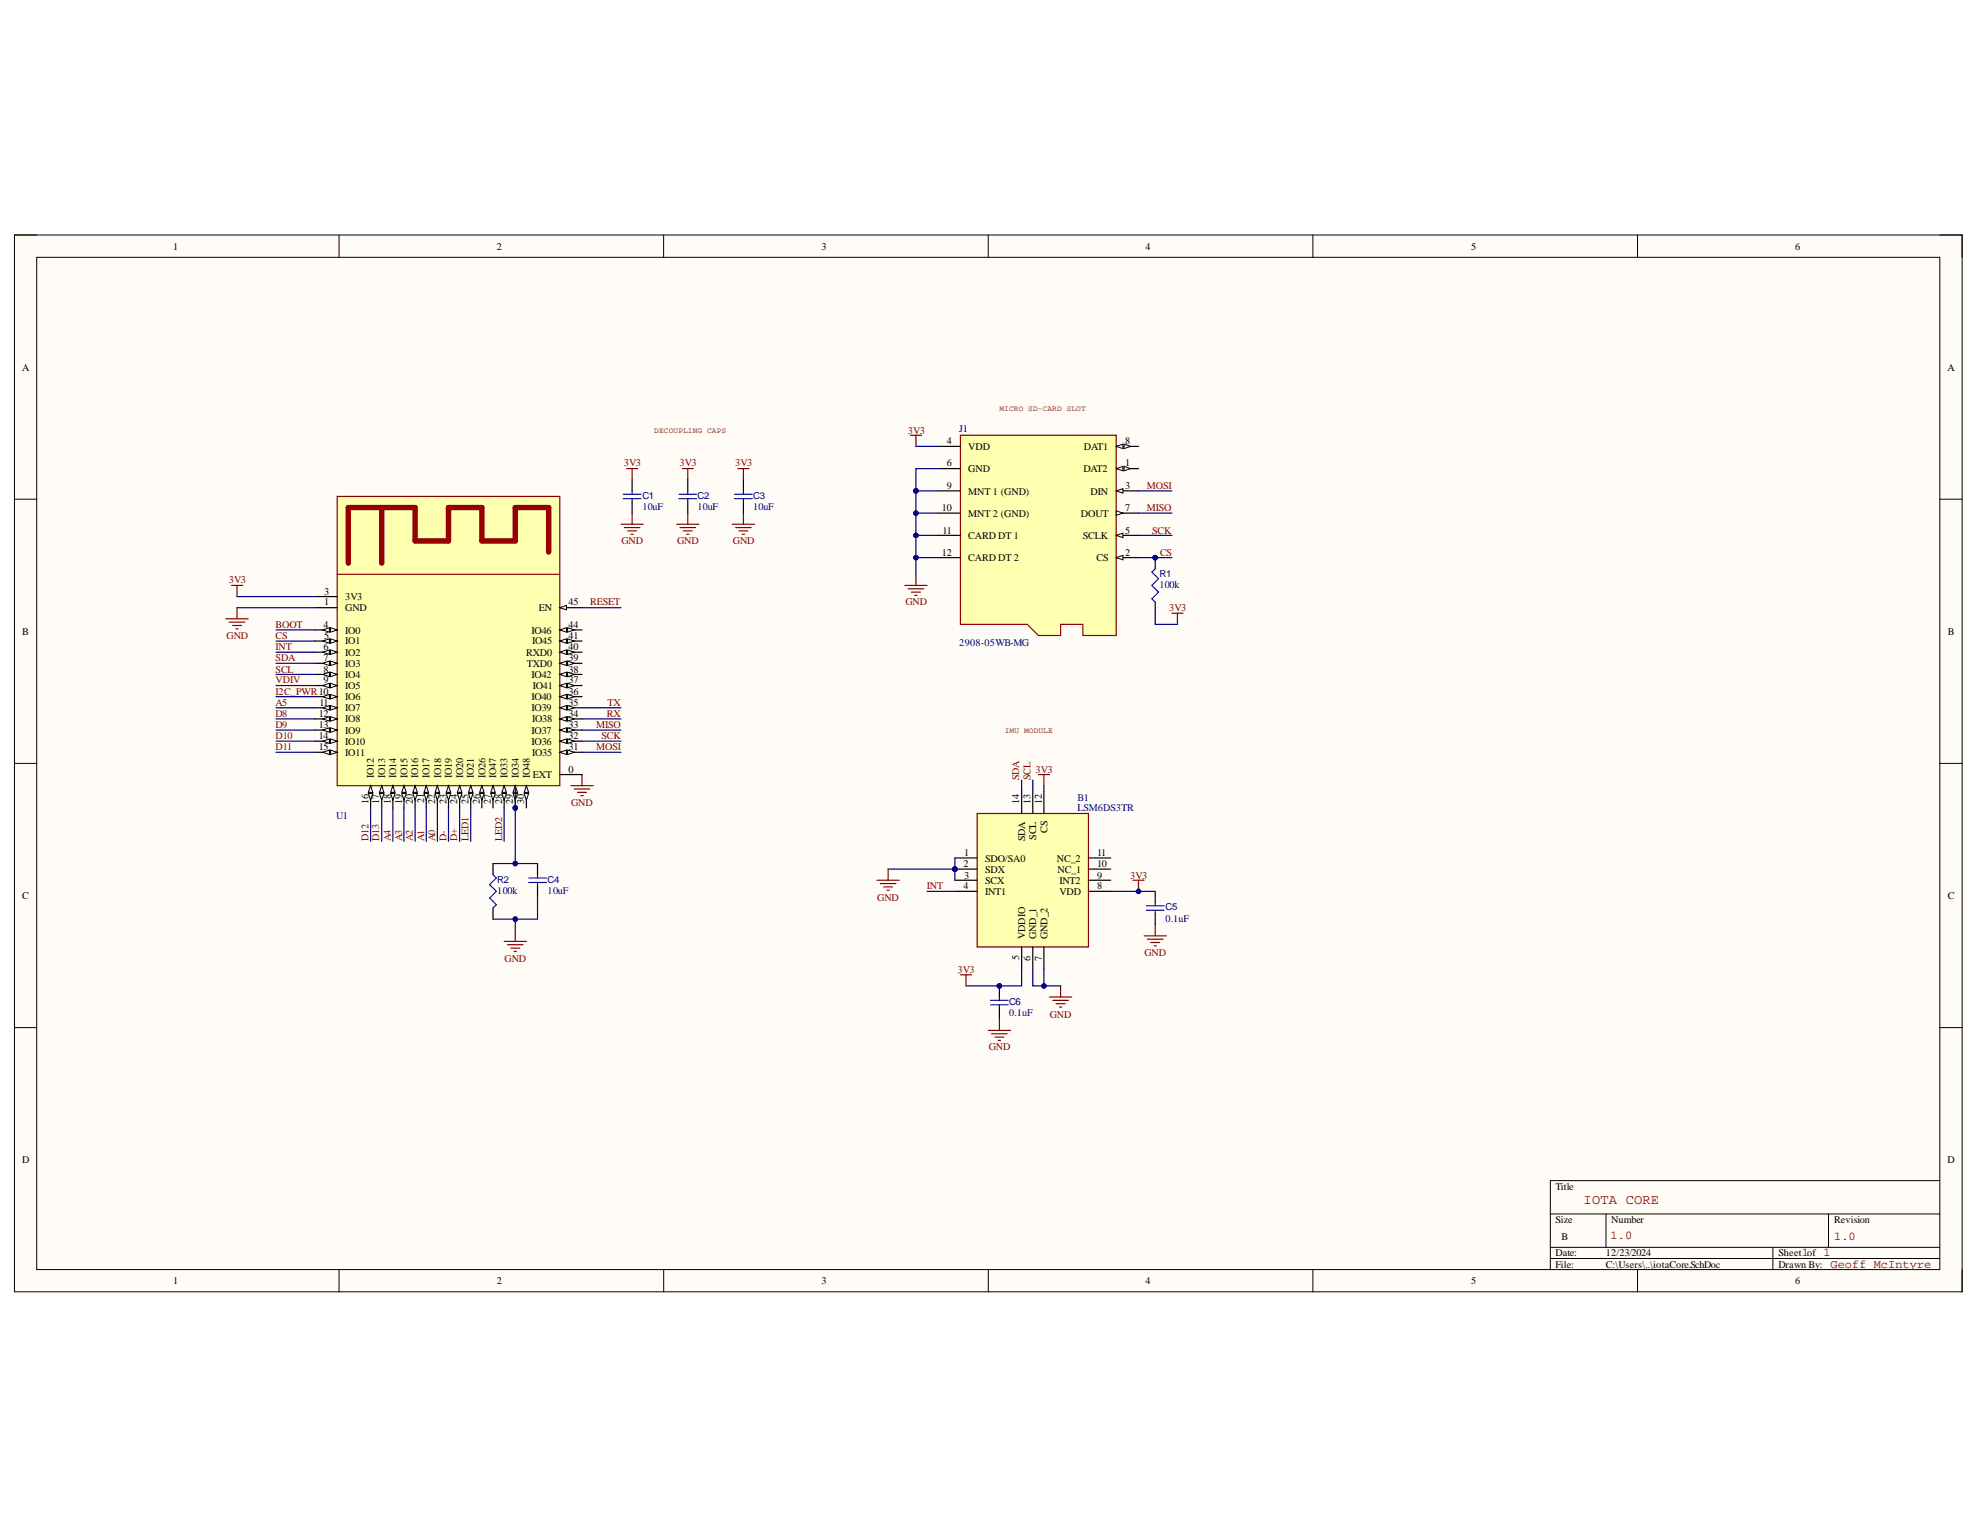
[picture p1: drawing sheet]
<svg xmlns="http://www.w3.org/2000/svg" width="279mm" height="216mm" viewBox="0 0 279 216" stroke-linecap="round" stroke-linejoin="round" font-family="sans-serif">
<defs><g id="words">
<text font-size="1.9" fill="#800000" x="223.5" y="170">IOTA CORE</text>
<g font-size="1.7" fill="#800000">
<text x="227.3" y="174.8">1.0</text>
<text x="254.3" y="177.2">1</text>
<text x="257.3" y="177.2">1</text>
<text x="258.3" y="179">Geoff McIntyre</text>
<text x="258.8" y="175">1.0</text>
</g>
<g font-size="1.4">
<text x="24.4" y="35.2">1</text>
<text x="70.1" y="35.2">2</text>
<text x="115.9" y="35.2">3</text>
<text x="161.7" y="35.2">4</text>
<text x="207.6" y="35.2">5</text>
<text x="253.3" y="35.2">6</text>
<text x="3.1" y="52.3">A</text>
<text x="274.8" y="52.3">A</text>
<text x="133.6" y="62.7">4</text>
<text x="133.6" y="65.8">6</text>
<text x="136.6" y="63.5">VDD</text>
<text x="153" y="63.5">DAT1</text>
<text x="158.8" y="65.8">1</text>
<text x="158.8" y="62.7">8</text>
<text x="133.6" y="69">9</text>
<text x="136.6" y="66.7">GND</text>
<text x="136.6" y="69.8">MNT 1 (GND)</text>
<text x="152.9" y="66.7">DAT2</text>
<text x="153.9" y="69.8">DIN</text>
<text x="158.8" y="69">3</text>
<text x="132.9" y="72.2">10</text>
<text x="133" y="75.3">11</text>
<text x="136.6" y="72.9">MNT 2 (GND)</text>
<text x="136.6" y="76.1">CARD DT 1</text>
<text x="152.5" y="72.9">DOUT</text>
<text x="152.8" y="76.1">SCLK</text>
<text x="158.8" y="72.2">7</text>
<text x="158.8" y="75.3">5</text>
<text x="45.7" y="83.9">3</text>
<text x="132.9" y="78.4">12</text>
<text x="136.6" y="79.2">CARD DT 2</text>
<text x="154.7" y="79.2">CS</text>
<text x="158.8" y="78.4">2</text>
<text x="3.1" y="89.6">B</text>
<text x="45.7" y="88.6">4</text>
<text x="45.7" y="85.4">1</text>
<text x="48.7" y="89.4">IO0</text>
<text x="48.7" y="84.7">3V3</text>
<text x="48.7" y="86.3">GND</text>
<text x="75" y="89.4">IO46</text>
<text x="76" y="86.3">EN</text>
<text x="80.2" y="85.4">45</text>
<text x="80.2" y="88.6">44</text>
<text x="274.9" y="89.6">B</text>
<text x="45.7" y="91.8">6</text>
<text x="45.7" y="93.3">7</text>
<text x="45.7" y="94.9">8</text>
<text x="45.7" y="90.2">5</text>
<text x="48.7" y="90.9">IO1</text>
<text x="48.7" y="92.5">IO2</text>
<text x="48.7" y="94.1">IO3</text>
<text x="48.7" y="95.7">IO4</text>
<text x="74.2" y="92.5">RXD0</text>
<text x="74.3" y="94.1">TXD0</text>
<text x="75" y="95.7">IO42</text>
<text x="75.1" y="90.9">IO45</text>
<text x="80.2" y="93.3">39</text>
<text x="80.2" y="91.8">40</text>
<text x="80.2" y="94.9">38</text>
<text x="80.2" y="90.2">41</text>
<text x="45" y="101.2">12</text>
<text x="45.1" y="99.6">11</text>
<text x="45.7" y="96.4">9</text>
<text x="48.7" y="97.3">IO5</text>
<text x="48.7" y="98.8">IO6</text>
<text x="48.7" y="100.4">IO7</text>
<text x="48.7" y="101.9">IO8</text>
<text x="75" y="100.4">IO39</text>
<text x="75" y="98.8">IO40</text>
<text x="75.1" y="101.9">IO38</text>
<text x="75.2" y="97.3">IO41</text>
<text x="80.2" y="101.2">34</text>
<text x="80.2" y="99.6">35</text>
<text x="80.2" y="98">36</text>
<text x="80.2" y="96.4">37</text>
<text x="45" y="102.8">13</text>
<text x="45" y="104.3">14</text>
<text x="45" y="105.9">15</text>
<text x="48.7" y="103.5">IO9</text>
<text x="48.7" y="105.1">IO10</text>
<text x="48.7" y="106.6">IO11</text>
<text x="75" y="105.1">IO36</text>
<text x="75" y="103.5">IO37</text>
<text x="75.1" y="106.6">IO35</text>
<text x="80.2" y="105.9">31</text>
<text x="80.2" y="104.3">32</text>
<text x="80.2" y="102.8">33</text>
<text x="52" y="113.5" transform="rotate(-90 52 113.5)">16</text>
<text x="52.8" y="109.8" transform="rotate(-90 52.8 109.8)">IO12</text>
<text x="53.5" y="113.5" transform="rotate(-90 53.5 113.5)">17</text>
<text x="54.4" y="109.8" transform="rotate(-90 54.4 109.8)">IO13</text>
<text x="55.1" y="113.5" transform="rotate(-90 55.1 113.5)">18</text>
<text x="55.9" y="109.8" transform="rotate(-90 55.9 109.8)">IO14</text>
<text x="56.7" y="113.5" transform="rotate(-90 56.7 113.5)">19</text>
<text x="57.5" y="109.8" transform="rotate(-90 57.5 109.8)">IO15</text>
<text x="58.3" y="113.5" transform="rotate(-90 58.3 113.5)">20</text>
<text x="59" y="109.8" transform="rotate(-90 59 109.8)">IO16</text>
<text x="59.9" y="113.3" transform="rotate(-90 59.9 113.3)">21</text>
<text x="60.6" y="109.8" transform="rotate(-90 60.6 109.8)">IO17</text>
<text x="61.4" y="113.5" transform="rotate(-90 61.4 113.5)">22</text>
<text x="62.2" y="109.8" transform="rotate(-90 62.2 109.8)">IO18</text>
<text x="63" y="113.4" transform="rotate(-90 63 113.4)">23</text>
<text x="63.8" y="109.8" transform="rotate(-90 63.8 109.8)">IO19</text>
<text x="64.5" y="113.5" transform="rotate(-90 64.5 113.5)">24</text>
<text x="65.4" y="109.8" transform="rotate(-90 65.4 109.8)">IO20</text>
<text x="66.1" y="113.4" transform="rotate(-90 66.1 113.4)">25</text>
<text x="66.9" y="109.8" transform="rotate(-90 66.9 109.8)">IO21</text>
<text x="67.7" y="113.5" transform="rotate(-90 67.7 113.5)">26</text>
<text x="68.5" y="109.8" transform="rotate(-90 68.5 109.8)">IO26</text>
<text x="69.2" y="113.5" transform="rotate(-90 69.2 113.5)">27</text>
<text x="70" y="109.8" transform="rotate(-90 70 109.8)">IO47</text>
<text x="70.9" y="113.5" transform="rotate(-90 70.9 113.5)">28</text>
<text x="71.6" y="109.8" transform="rotate(-90 71.6 109.8)">IO33</text>
<text x="72.4" y="113.5" transform="rotate(-90 72.4 113.5)">29</text>
<text x="73.2" y="109.8" transform="rotate(-90 73.2 109.8)">IO34</text>
<text x="74" y="113.5" transform="rotate(-90 74 113.5)">30</text>
<text x="74.7" y="109.8" transform="rotate(-90 74.7 109.8)">IO48</text>
<text x="75.2" y="109.8">EXT</text>
<text x="80.2" y="109">0</text>
<text x="143.8" y="113.5" transform="rotate(-90 143.8 113.5)">14</text>
<text x="145.4" y="113.5" transform="rotate(-90 145.4 113.5)">13</text>
<text x="147" y="113.5" transform="rotate(-90 147 113.5)">12</text>
<text x="144.7" y="118.7" transform="rotate(-90 144.7 118.7)">SDA</text>
<text x="146.2" y="118.5" transform="rotate(-90 146.2 118.5)">SCL</text>
<text x="147.8" y="117.6" transform="rotate(-90 147.8 117.6)">CS</text>
<text x="136" y="122.4">2</text>
<text x="136" y="125.5">4</text>
<text x="136" y="120.8">1</text>
<text x="136" y="124">3</text>
<text x="139" y="121.6">SDO/SA0</text>
<text x="139" y="123.1">SDX</text>
<text x="139" y="124.7">SCX</text>
<text x="149.2" y="121.6">NC_2</text>
<text x="149.2" y="123.1">NC_1</text>
<text x="149.5" y="124.7">INT2</text>
<text x="154.8" y="125.5">8</text>
<text x="154.8" y="124">9</text>
<text x="154.8" y="122.4">10</text>
<text x="154.8" y="120.8">11</text>
<text x="3.1" y="126.8">C</text>
<text x="139" y="126.3">INT1</text>
<text x="149.5" y="126.3">VDD</text>
<text x="274.9" y="126.8">C</text>
<text x="143.8" y="135.5" transform="rotate(-90 143.8 135.5)">5</text>
<text x="144.7" y="132.5" transform="rotate(-90 144.7 132.5)">VDDIO</text>
<text x="145.4" y="135.6" transform="rotate(-90 145.4 135.6)">6</text>
<text x="146.2" y="132.5" transform="rotate(-90 146.2 132.5)">GND_1</text>
<text x="147" y="135.6" transform="rotate(-90 147 135.6)">7</text>
<text x="147.8" y="132.5" transform="rotate(-90 147.8 132.5)">GND_2</text>
<text x="3.1" y="164.1">D</text>
<text x="219.5" y="167.9">Title</text>
<text x="274.8" y="164.1">D</text>
<text x="219.5" y="172.6">Size</text>
<text x="227.4" y="172.6">Number</text>
<text x="258.8" y="172.6">Revision</text>
<text x="219.5" y="177.3">Date:</text>
<text x="219.5" y="178.9">File:</text>
<text x="220.3" y="174.9">B</text>
<text x="226.6" y="177.3">12/23/2024</text>
<text x="226.6" y="178.9">C:\Users\..\iotaCore.SchDoc</text>
<text x="251" y="177.3">Sheet of</text>
<text x="251" y="178.9">Drawn By:</text>
<text x="24.4" y="181.2">1</text>
<text x="70.1" y="181.2">2</text>
<text x="115.9" y="181.2">3</text>
<text x="161.7" y="181.2">4</text>
<text x="207.6" y="181.2">5</text>
<text x="253.3" y="181.2">6</text>
</g>
<g font-size="1.4" fill="#800000">
<text x="88" y="65.8">3V3</text>
<text x="95.9" y="65.8">3V3</text>
<text x="103.7" y="65.8">3V3</text>
<text x="128.1" y="61.2">3V3</text>
<text x="161.8" y="69">MOSI</text>
<text x="87.7" y="76.8">GND</text>
<text x="95.5" y="76.8">GND</text>
<text x="103.4" y="76.8">GND</text>
<text x="161.8" y="72.2">MISO</text>
<text x="162.6" y="75.3">SCK</text>
<text x="32.3" y="82.3">3V3</text>
<text x="163.7" y="78.4">CS</text>
<text x="38.9" y="88.6">BOOT</text>
<text x="83.3" y="85.4">RESET</text>
<text x="127.8" y="85.4">GND</text>
<text x="165" y="86.3">3V3</text>
<text x="32" y="90.2">GND</text>
<text x="38.9" y="93.3">SDA</text>
<text x="38.9" y="94.9">SCL</text>
<text x="38.9" y="91.8">INT</text>
<text x="38.9" y="90.2">CS</text>
<text x="38.9" y="96.4">VDIV</text>
<text x="38.9" y="98">I2C_PWR10</text>
<text x="38.9" y="99.6">A5</text>
<text x="38.9" y="101.2">D8</text>
<text x="85.7" y="101.2">RX</text>
<text x="85.7" y="99.6">TX</text>
<text x="38.9" y="102.8">D9</text>
<text x="38.9" y="104.3">D10</text>
<text x="38.9" y="105.9">D11</text>
<text x="84.1" y="102.8">MISO</text>
<text x="84.1" y="105.9">MOSI</text>
<text x="84.9" y="104.3">SCK</text>
<text x="80.6" y="113.7">GND</text>
<text x="143.8" y="110.1" transform="rotate(-90 143.8 110.1)">SDA</text>
<text x="145.4" y="110.1" transform="rotate(-90 145.4 110.1)">SCL</text>
<text x="146.1" y="109">3V3</text>
<text x="52" y="118.7" transform="rotate(-90 52 118.7)">D12</text>
<text x="53.5" y="118.7" transform="rotate(-90 53.5 118.7)">D13</text>
<text x="55.1" y="118.7" transform="rotate(-90 55.1 118.7)">A4</text>
<text x="56.7" y="118.7" transform="rotate(-90 56.7 118.7)">A3</text>
<text x="58.3" y="118.7" transform="rotate(-90 58.3 118.7)">A2</text>
<text x="59.9" y="118.7" transform="rotate(-90 59.9 118.7)">A1</text>
<text x="61.4" y="118.7" transform="rotate(-90 61.4 118.7)">A0</text>
<text x="63" y="118.7" transform="rotate(-90 63 118.7)">D-</text>
<text x="64.5" y="118.7" transform="rotate(-90 64.5 118.7)">D+</text>
<text x="66.1" y="118.7" transform="rotate(-90 66.1 118.7)">LED1</text>
<text x="70.9" y="118.7" transform="rotate(-90 70.9 118.7)">LED2</text>
<text x="130.8" y="125.5">INT</text>
<text x="159.5" y="124">3V3</text>
<text x="123.8" y="127.1">GND</text>
<text x="71.2" y="135.7">GND</text>
<text x="135.1" y="137.2">3V3</text>
<text x="161.5" y="135">GND</text>
<text x="148.1" y="143.6">GND</text>
<text x="139.5" y="148.2">GND</text>
</g>
<g font-size="1.4" fill="#000080">
<text x="135.4" y="61">J1</text>
<text x="90.6" y="72">10uF</text>
<text x="90.6" y="70.4">C1</text>
<text x="98.4" y="72">10uF</text>
<text x="98.4" y="70.4">C2</text>
<text x="106.3" y="72">10uF</text>
<text x="106.3" y="70.4">C3</text>
<text x="163.6" y="83">100k</text>
<text x="163.6" y="81.4">R1</text>
<text x="135.4" y="91.1">2908-05WB-MG</text>
<text x="152" y="113">B1</text>
<text x="47.4" y="115.6">U1</text>
<text x="152" y="114.5">LSM6DS3TR</text>
<text x="70.2" y="124.6">R2</text>
<text x="77.3" y="124.6">C4</text>
<text x="70.2" y="126.2">100k</text>
<text x="77.3" y="126.2">10uF</text>
<text x="164.5" y="130.1">0.1uF</text>
<text x="164.5" y="128.5">C5</text>
<text x="142.4" y="143.4">0.1uF</text>
<text x="142.4" y="141.8">C6</text>
</g>
<g font-size="1.1" fill="#800000">
<text x="141" y="58">MICRO SD-CARD SLOT</text>
<text x="92.3" y="61.1">DECOUPLING CAPS</text>
<text x="141.8" y="103.4">IMU MODULE</text>
</g>
</g></defs>
<path d="M2 33.2h274.9v149.1h-274.9z" fill-rule="evenodd" fill="#fffcf8"/>
<path d="M2 33.2h274.9v149.1h-274.9z" fill="none" stroke="#000" stroke-width=".14"/>
<path d="M5.2 36.3h268.5v142.9h-268.5z" fill-rule="evenodd" fill="#fffcf8"/>
<g fill="none" stroke="#000" stroke-width=".14">
<path d="M2 33.2h3.2M5.2 36.3h268.5v142.9h-268.5zM47.8 33.2v3.1M93.6 33.2v3.1M139.5 33.2v3.1M185.3 33.2v3.1M231.1 33.2v3.1M273.7 33.2h3.2v3.1M2 70.4h3.2M273.7 70.4h3.2M2 107.7h3.2M273.7 107.7h3.2"/>
<path d="M2 145h3.2M273.7 145h3.2M47.8 179.2v3.1M93.7 179.2v3.1M139.5 179.2v3.1M185.3 179.2v3.1M218.8 171.3h54.9M218.8 176h54.9M218.8 177.6h54.9M226.6 171.3v4.7M231.1 179.2v3.1M250.2 176v3.2"/>
<path d="M258 171.3v4.7M273.7 166.6h-54.9v12.6M276.9 179.2v3.1"/>
</g>
<g fill="none" stroke="#800000" stroke-width=".17">
<path d="M87.6 74h3.2M88.1 74.4h2.2M88.4 66.1h1.6M88.6 74.9h1.2M89 75.4h.4M89.2 66.1v1.6M89.2 72.4v1.6M95.5 74h3.1M96 74.4h2.1M96.3 66.1h1.5M96.4 74.9h1.3M96.9 75.4h.3"/>
<path d="M97.1 66.1v1.6M97.1 72.4v1.6"/>
</g>
<path d="M135.5 61.4h22v28.3h-4.7v-1.6h-3.1v1.6h-3.2l-1.6-1.6h-9.4z" fill-rule="evenodd" fill="#ffffb0"/>
<path d="M135.5 61.4h22v28.3h-4.7v-1.6h-3.1v1.6h-3.2l-1.6-1.6h-9.4z" fill="none" stroke="#980000" stroke-width=".17"/>
<path d="M157.5 66.1h3.2" fill="none" stroke="#000" stroke-width=".17"/>
<path d="M157.5 66.1l1-.3v.6z" fill="#f8fcff"/>
<path d="M157.5 66.1l1-.3v.6z" fill="none" stroke="#000" stroke-width=".14"/>
<path d="M158.6 65.8l1 .3-1 .3z" fill="#f8fcff"/>
<path d="M158.6 65.8l1 .3-1 .3z" fill="none" stroke="#000" stroke-width=".14"/>
<path d="M157.5 63h3.2" fill="none" stroke="#000" stroke-width=".17"/>
<path d="M157.5 63l1-.3v.6z" fill="#f8fcff"/>
<path d="M157.5 63l1-.3v.6z" fill="none" stroke="#000" stroke-width=".14"/>
<path d="M158.6 62.7l1 .3-1 .3z" fill="#f8fcff"/>
<path d="M158.6 62.7l1 .3-1 .3z" fill="none" stroke="#000" stroke-width=".14"/>
<path d="M157.5 69.3h3.2" fill="none" stroke="#000" stroke-width=".17"/>
<path d="M157.5 69.3l1-.3v.6z" fill="#f8fcff"/>
<path d="M157.5 69.3l1-.3v.6z" fill="none" stroke="#000" stroke-width=".14"/>
<path d="M157.5 72.4h3.2" fill="none" stroke="#000" stroke-width=".17"/>
<path d="M157.5 72.1l1 .3-1 .3z" fill="#f8fcff"/>
<path d="M157.5 72.1l1 .3-1 .3z" fill="none" stroke="#000" stroke-width=".14"/>
<path d="M157.5 75.5h3.2" fill="none" stroke="#000" stroke-width=".17"/>
<path d="M157.5 75.5l1-.3v.7z" fill="#f8fcff"/>
<path d="M157.5 75.5l1-.3v.7z" fill="none" stroke="#000" stroke-width=".14"/>
<path d="M157.5 78.7h3.2" fill="none" stroke="#000" stroke-width=".17"/>
<path d="M157.5 78.7l1-.3v.6z" fill="#f8fcff"/>
<path d="M157.5 78.7l1-.3v.6z" fill="none" stroke="#000" stroke-width=".14"/>
<path d="M132.4 63h3.1M132.4 66.1h3.1M132.4 69.3h3.1M132.4 72.4h3.1M132.4 75.5h3.1M132.4 78.7h3.1" fill="none" stroke="#000" stroke-width=".17"/>
<path d="M128.5 61.4h1.5M129.2 61.4v1.6M127.7 82.6h3.1M128.1 83.1h2.2M128.6 83.6h1.3M129.1 84h.3M129.2 81v1.6M165.4 86.5h1.5M166.2 86.5v1.6" fill="none" stroke="#800000" stroke-width=".17"/>
<circle cx="163" cy="78.7" r=".31" fill="#000080"/>
<circle cx="163" cy="78.7" r=".31" fill="none" stroke="#000080" stroke-width=".14"/>
<path d="M163 78.7v1.6" fill="none" stroke="#000" stroke-width=".17"/>
<circle cx="163" cy="78.7" r=".31" fill="#000080"/>
<circle cx="163" cy="78.7" r=".31" fill="none" stroke="#000080" stroke-width=".14"/>
<path d="M89.2 67.7v1.6M89.2 70.8v1.6M97.1 67.7v1.6M97.1 70.8v1.6M104.9 67.7v1.6M104.9 70.8v1.6M163 85v1.5M69.6 121.9v1.5M69.6 128.1v1.6M75.8 121.9v1.5M75.8 125v1.6" fill="none" stroke="#000" stroke-width=".17"/>
<g fill="none" stroke="#00f" stroke-width=".17">
<path d="M87.9 69.7h2.6M87.9 70.4h2.6M89.2 69.3v.4M89.2 70.4v.4M95.8 69.7h2.5M95.8 70.4h2.5M97.1 69.3v.4M97.1 70.4v.4M103.6 69.7h2.6M103.6 70.4h2.6M104.9 69.3v.4M104.9 70.4v.4"/>
<path d="M163 80.3l-.5 .4 1 1-1 .9 1 1-1 .9 .5 .5M69.6 123.4l.4 .5-.9 .9 .9 1-.9 .9 .9 1-.4 .4M74.6 123.9h2.5M74.6 124.5h2.5M75.8 123.4v.5M75.8 124.5v.5"/>
</g>
<g fill="none" stroke="#800000" stroke-width=".17">
<path d="M103.3 74h3.2M103.8 74.4h2.2M104.1 66.1h1.6M104.3 74.9h1.2M104.7 75.4h.4M104.9 66.1v1.6M104.9 72.4v1.6M31.9 87.3h3.1M32.3 87.8h2.2M32.7 82.6h1.5M32.8 88.3h1.3M33.3 88.7h.3"/>
<path d="M33.4 82.6v1.6M33.4 85.8v1.5M80.6 110.9h3.1M81 111.3h2.2M81.5 111.8h1.3M82 112.3h.3M82.1 109.3v1.6M71.1 132.8h3.2M71.6 133.3h2.2M72.1 133.8h1.2M72.6 134.3h.3M72.7 131.3v1.5"/>
</g>
<circle cx="134.7" cy="122.6" r=".31" fill="#000080"/>
<circle cx="134.7" cy="122.6" r=".31" fill="none" stroke="#000080" stroke-width=".14"/>
<path d="M137.9 114.8h15.7v18.8h-15.7z" fill-rule="evenodd" fill="#ffffb0"/>
<path d="M137.9 114.8h15.7v18.8h-15.7z" fill="none" stroke="#800000" stroke-width=".17"/>
<path d="M134.7 121.1h3.2M134.7 122.6h3.2" fill="none" stroke="#000" stroke-width=".17"/>
<circle cx="134.7" cy="122.6" r=".31" fill="#000080"/>
<circle cx="134.7" cy="122.6" r=".31" fill="none" stroke="#000080" stroke-width=".14"/>
<path d="M144.2 111.7v3.1M145.7 111.7v3.1M147.3 111.7v3.1M134.7 124.2h3.2M134.7 125.8h3.2M144.2 133.6v3.2M145.7 133.6v3.2M147.3 133.6v3.2M153.6 124.2h3.1M153.6 125.8h3.1M153.6 122.6h3.1M153.6 121.1h3.1" fill="none" stroke="#000" stroke-width=".17"/>
<path d="M146.5 109.3h1.6M147.3 109.3v1.6M159.9 124.2h1.5M160.7 124.2v1.6" fill="none" stroke="#800000" stroke-width=".17"/>
<circle cx="160.7" cy="125.8" r=".31" fill="#000080"/>
<circle cx="160.7" cy="125.8" r=".31" fill="none" stroke="#000080" stroke-width=".14"/>
<path d="M123.7 124.2h3.2M124.2 124.7h2.2M124.7 125.2h1.2M125.2 125.6h.3M125.3 122.6v1.6M135.5 137.6h1.6M136.3 137.6v1.5M149.7 139.1v1.6M148.1 140.7h3.1M148.6 141.2h2.2M149 141.6h1.3M149.5 142.1h.3" fill="none" stroke="#800000" stroke-width=".17"/>
<circle cx="141" cy="139.1" r=".31" fill="#000080"/>
<circle cx="141" cy="139.1" r=".31" fill="none" stroke="#000080" stroke-width=".14"/>
<path d="M141 139.1v1.6M141 142.3v1.5" fill="none" stroke="#000" stroke-width=".17"/>
<circle cx="141" cy="139.1" r=".31" fill="#000080"/>
<circle cx="141" cy="139.1" r=".31" fill="none" stroke="#000080" stroke-width=".14"/>
<path d="M161.8 127.8h2.5M161.8 128.4h2.5M163 127.3v.5M163 128.4v.5M139.8 141.2h2.5M139.8 141.8h2.5M141 140.7v.5M141 141.8v.5" fill="none" stroke="#00f" stroke-width=".17"/>
<path d="M161.4 132.1h3.2M161.9 132.5h2.2M162.4 133h1.2M162.9 133.5h.3M163 130.5v1.6M139.5 145.4h3.1M139.9 145.9h2.2M140.4 146.3h1.3M140.9 146.8h.3M141 143.8v1.6" fill="none" stroke="#800000" stroke-width=".17"/>
<path d="M163 125.8v1.5M163 128.9v1.6" fill="none" stroke="#000" stroke-width=".17"/>
<circle cx="72.7" cy="114" r=".31" fill="#000080"/>
<circle cx="72.7" cy="114" r=".31" fill="none" stroke="#000080" stroke-width=".14"/>
<path d="M47.6 70.1h31.4v40.8h-31.4z" fill-rule="evenodd" fill="#ffffb0"/>
<path d="M47.6 70.1h31.4v40.8h-31.4z" fill="none" stroke="#800000" stroke-width=".17"/>
<path d="M79 85.8h3.1" fill="none" stroke="#000" stroke-width=".17"/>
<path d="M79 85.8l.9-.4v.7z" fill="#f8fcff"/>
<path d="M79 85.8l.9-.4v.7z" fill="none" stroke="#000" stroke-width=".14"/>
<path d="M44.4 88.9h3.2" fill="none" stroke="#000" stroke-width=".17"/>
<path d="M46.6 88.6l1 .3-1 .3z" fill="#f8fcff"/>
<path d="M46.6 88.6l1 .3-1 .3z" fill="none" stroke="#000" stroke-width=".14"/>
<path d="M45.5 88.9l1-.3v.6z" fill="#f8fcff"/>
<path d="M45.5 88.9l1-.3v.6z" fill="none" stroke="#000" stroke-width=".14"/>
<path d="M44.4 90.5h3.2" fill="none" stroke="#000" stroke-width=".17"/>
<path d="M46.6 90.1l1 .4-1 .3z" fill="#f8fcff"/>
<path d="M46.6 90.1l1 .4-1 .3z" fill="none" stroke="#000" stroke-width=".14"/>
<path d="M45.5 90.5l1-.4v.7z" fill="#f8fcff"/>
<path d="M45.5 90.5l1-.4v.7z" fill="none" stroke="#000" stroke-width=".14"/>
<path d="M44.4 92h3.2" fill="none" stroke="#000" stroke-width=".17"/>
<path d="M46.6 91.7l1 .3-1 .3z" fill="#f8fcff"/>
<path d="M46.6 91.7l1 .3-1 .3z" fill="none" stroke="#000" stroke-width=".14"/>
<path d="M45.5 92l1-.3v.6z" fill="#f8fcff"/>
<path d="M45.5 92l1-.3v.6z" fill="none" stroke="#000" stroke-width=".14"/>
<path d="M44.4 93.6h3.2" fill="none" stroke="#000" stroke-width=".17"/>
<path d="M46.6 93.3l1 .3-1 .3z" fill="#f8fcff"/>
<path d="M46.6 93.3l1 .3-1 .3z" fill="none" stroke="#000" stroke-width=".14"/>
<path d="M45.5 93.6l1-.3v.6z" fill="#f8fcff"/>
<path d="M45.5 93.6l1-.3v.6z" fill="none" stroke="#000" stroke-width=".14"/>
<path d="M44.4 95.2h3.2" fill="none" stroke="#000" stroke-width=".17"/>
<path d="M46.6 94.9l1 .3-1 .3z" fill="#f8fcff"/>
<path d="M46.6 94.9l1 .3-1 .3z" fill="none" stroke="#000" stroke-width=".14"/>
<path d="M45.5 95.2l1-.3v.6z" fill="#f8fcff"/>
<path d="M45.5 95.2l1-.3v.6z" fill="none" stroke="#000" stroke-width=".14"/>
<path d="M44.4 96.7h3.2" fill="none" stroke="#000" stroke-width=".17"/>
<path d="M46.6 96.4l1 .3-1 .4z" fill="#f8fcff"/>
<path d="M46.6 96.4l1 .3-1 .4z" fill="none" stroke="#000" stroke-width=".14"/>
<path d="M45.5 96.7l1-.3v.7z" fill="#f8fcff"/>
<path d="M45.5 96.7l1-.3v.7z" fill="none" stroke="#000" stroke-width=".14"/>
<path d="M44.4 98.3h3.2" fill="none" stroke="#000" stroke-width=".17"/>
<path d="M46.6 98l1 .3-1 .3z" fill="#f8fcff"/>
<path d="M46.6 98l1 .3-1 .3z" fill="none" stroke="#000" stroke-width=".14"/>
<path d="M45.5 98.3l1-.3v.6z" fill="#f8fcff"/>
<path d="M45.5 98.3l1-.3v.6z" fill="none" stroke="#000" stroke-width=".14"/>
<path d="M44.4 99.9h3.2" fill="none" stroke="#000" stroke-width=".17"/>
<path d="M46.6 99.6l1 .3-1 .3z" fill="#f8fcff"/>
<path d="M46.6 99.6l1 .3-1 .3z" fill="none" stroke="#000" stroke-width=".14"/>
<path d="M45.5 99.9l1-.3v.6z" fill="#f8fcff"/>
<path d="M45.5 99.9l1-.3v.6z" fill="none" stroke="#000" stroke-width=".14"/>
<path d="M44.4 101.5h3.2" fill="none" stroke="#000" stroke-width=".17"/>
<path d="M46.6 101.1l1 .4-1 .3z" fill="#f8fcff"/>
<path d="M46.6 101.1l1 .4-1 .3z" fill="none" stroke="#000" stroke-width=".14"/>
<path d="M45.5 101.5l1-.4v.7z" fill="#f8fcff"/>
<path d="M45.5 101.5l1-.4v.7z" fill="none" stroke="#000" stroke-width=".14"/>
<path d="M44.4 103h3.2" fill="none" stroke="#000" stroke-width=".17"/>
<path d="M46.6 102.7l1 .3-1 .3z" fill="#f8fcff"/>
<path d="M46.6 102.7l1 .3-1 .3z" fill="none" stroke="#000" stroke-width=".14"/>
<path d="M45.5 103l1-.3v.6z" fill="#f8fcff"/>
<path d="M45.5 103l1-.3v.6z" fill="none" stroke="#000" stroke-width=".14"/>
<path d="M44.4 104.6h3.2" fill="none" stroke="#000" stroke-width=".17"/>
<path d="M46.6 104.3l1 .3-1 .3z" fill="#f8fcff"/>
<path d="M46.6 104.3l1 .3-1 .3z" fill="none" stroke="#000" stroke-width=".14"/>
<path d="M45.5 104.6l1-.3v.6z" fill="#f8fcff"/>
<path d="M45.5 104.6l1-.3v.6z" fill="none" stroke="#000" stroke-width=".14"/>
<path d="M44.4 106.2h3.2" fill="none" stroke="#000" stroke-width=".17"/>
<path d="M46.6 105.8l1 .4-1 .3z" fill="#f8fcff"/>
<path d="M46.6 105.8l1 .4-1 .3z" fill="none" stroke="#000" stroke-width=".14"/>
<path d="M45.5 106.2l1-.4v.7z" fill="#f8fcff"/>
<path d="M45.5 106.2l1-.4v.7z" fill="none" stroke="#000" stroke-width=".14"/>
<path d="M52.3 110.9v3.1" fill="none" stroke="#000" stroke-width=".17"/>
<path d="M52.3 110.9l.3 .9h-.6z" fill="#f8fcff"/>
<path d="M52.3 110.9l.3 .9h-.6z" fill="none" stroke="#000" stroke-width=".14"/>
<path d="M52 112h.6l-.3 .9z" fill="#f8fcff"/>
<path d="M52 112h.6l-.3 .9z" fill="none" stroke="#000" stroke-width=".14"/>
<path d="M53.9 110.9v3.1" fill="none" stroke="#000" stroke-width=".17"/>
<path d="M53.9 110.9l.3 .9h-.7z" fill="#f8fcff"/>
<path d="M53.9 110.9l.3 .9h-.7z" fill="none" stroke="#000" stroke-width=".14"/>
<path d="M53.5 112h.7l-.3 .9z" fill="#f8fcff"/>
<path d="M53.5 112h.7l-.3 .9z" fill="none" stroke="#000" stroke-width=".14"/>
<path d="M55.4 110.9v3.1" fill="none" stroke="#000" stroke-width=".17"/>
<path d="M55.4 110.9l.3 .9h-.6z" fill="#f8fcff"/>
<path d="M55.4 110.9l.3 .9h-.6z" fill="none" stroke="#000" stroke-width=".14"/>
<path d="M55.1 112h.6l-.3 .9z" fill="#f8fcff"/>
<path d="M55.1 112h.6l-.3 .9z" fill="none" stroke="#000" stroke-width=".14"/>
<path d="M57 110.9v3.1" fill="none" stroke="#000" stroke-width=".17"/>
<path d="M57 110.9l.3 .9h-.6z" fill="#f8fcff"/>
<path d="M57 110.9l.3 .9h-.6z" fill="none" stroke="#000" stroke-width=".14"/>
<path d="M56.7 112h.6l-.3 .9z" fill="#f8fcff"/>
<path d="M56.7 112h.6l-.3 .9z" fill="none" stroke="#000" stroke-width=".14"/>
<path d="M58.6 110.9v3.1" fill="none" stroke="#000" stroke-width=".17"/>
<path d="M58.6 110.9l.3 .9h-.6z" fill="#f8fcff"/>
<path d="M58.6 110.9l.3 .9h-.6z" fill="none" stroke="#000" stroke-width=".14"/>
<path d="M58.3 112h.6l-.3 .9z" fill="#f8fcff"/>
<path d="M58.3 112h.6l-.3 .9z" fill="none" stroke="#000" stroke-width=".14"/>
<path d="M60.1 110.9v3.1" fill="none" stroke="#000" stroke-width=".17"/>
<path d="M60.1 110.9l.4 .9h-.7z" fill="#f8fcff"/>
<path d="M60.1 110.9l.4 .9h-.7z" fill="none" stroke="#000" stroke-width=".14"/>
<path d="M59.8 112h.7l-.4 .9z" fill="#f8fcff"/>
<path d="M59.8 112h.7l-.4 .9z" fill="none" stroke="#000" stroke-width=".14"/>
<path d="M61.7 110.9v3.1" fill="none" stroke="#000" stroke-width=".17"/>
<path d="M61.7 110.9l.3 .9h-.6z" fill="#f8fcff"/>
<path d="M61.7 110.9l.3 .9h-.6z" fill="none" stroke="#000" stroke-width=".14"/>
<path d="M61.4 112h.6l-.3 .9z" fill="#f8fcff"/>
<path d="M61.4 112h.6l-.3 .9z" fill="none" stroke="#000" stroke-width=".14"/>
<path d="M44.4 84.2h3.2M79 93.6h3.1" fill="none" stroke="#000" stroke-width=".17"/>
<path d="M79 93.6l.9-.3v.6z" fill="#f8fcff"/>
<path d="M79 93.6l.9-.3v.6z" fill="none" stroke="#000" stroke-width=".14"/>
<path d="M80.1 93.3l.9 .3-.9 .3z" fill="#f8fcff"/>
<path d="M80.1 93.3l.9 .3-.9 .3z" fill="none" stroke="#000" stroke-width=".14"/>
<path d="M79 92h3.1" fill="none" stroke="#000" stroke-width=".17"/>
<path d="M79 92l.9-.3v.6z" fill="#f8fcff"/>
<path d="M79 92l.9-.3v.6z" fill="none" stroke="#000" stroke-width=".14"/>
<path d="M80.1 91.7l.9 .3-.9 .3z" fill="#f8fcff"/>
<path d="M80.1 91.7l.9 .3-.9 .3z" fill="none" stroke="#000" stroke-width=".14"/>
<path d="M63.3 110.9v3.1" fill="none" stroke="#000" stroke-width=".17"/>
<path d="M63.3 110.9l.3 .9h-.6z" fill="#f8fcff"/>
<path d="M63.3 110.9l.3 .9h-.6z" fill="none" stroke="#000" stroke-width=".14"/>
<path d="M63 112h.6l-.3 .9z" fill="#f8fcff"/>
<path d="M63 112h.6l-.3 .9z" fill="none" stroke="#000" stroke-width=".14"/>
<path d="M64.9 110.9v3.1" fill="none" stroke="#000" stroke-width=".17"/>
<path d="M64.9 110.9l.3 .9h-.7z" fill="#f8fcff"/>
<path d="M64.9 110.9l.3 .9h-.7z" fill="none" stroke="#000" stroke-width=".14"/>
<path d="M64.5 112h.7l-.3 .9z" fill="#f8fcff"/>
<path d="M64.5 112h.7l-.3 .9z" fill="none" stroke="#000" stroke-width=".14"/>
<path d="M66.4 110.9v3.1" fill="none" stroke="#000" stroke-width=".17"/>
<path d="M66.4 110.9l.3 .9h-.6z" fill="#f8fcff"/>
<path d="M66.4 110.9l.3 .9h-.6z" fill="none" stroke="#000" stroke-width=".14"/>
<path d="M66.1 112h.6l-.3 .9z" fill="#f8fcff"/>
<path d="M66.1 112h.6l-.3 .9z" fill="none" stroke="#000" stroke-width=".14"/>
<path d="M68 110.9v3.1" fill="none" stroke="#000" stroke-width=".17"/>
<path d="M68 110.9l.3 .9h-.6z" fill="#f8fcff"/>
<path d="M68 110.9l.3 .9h-.6z" fill="none" stroke="#000" stroke-width=".14"/>
<path d="M67.7 112h.6l-.3 .9z" fill="#f8fcff"/>
<path d="M67.7 112h.6l-.3 .9z" fill="none" stroke="#000" stroke-width=".14"/>
<path d="M71.1 110.9v3.1" fill="none" stroke="#000" stroke-width=".17"/>
<path d="M71.1 110.9l.4 .9h-.7z" fill="#f8fcff"/>
<path d="M71.1 110.9l.4 .9h-.7z" fill="none" stroke="#000" stroke-width=".14"/>
<path d="M70.8 112h.7l-.4 .9z" fill="#f8fcff"/>
<path d="M70.8 112h.7l-.4 .9z" fill="none" stroke="#000" stroke-width=".14"/>
<path d="M72.7 110.9v3.1" fill="none" stroke="#000" stroke-width=".17"/>
<path d="M72.7 110.9l.3 .9h-.6z" fill="#f8fcff"/>
<path d="M72.7 110.9l.3 .9h-.6z" fill="none" stroke="#000" stroke-width=".14"/>
<path d="M72.4 112h.6l-.3 .9z" fill="#f8fcff"/>
<path d="M72.4 112h.6l-.3 .9z" fill="none" stroke="#000" stroke-width=".14"/>
<circle cx="72.7" cy="114" r=".31" fill="#000080"/>
<circle cx="72.7" cy="114" r=".31" fill="none" stroke="#000080" stroke-width=".14"/>
<path d="M79 106.2h3.1" fill="none" stroke="#000" stroke-width=".17"/>
<path d="M79 106.2l.9-.4v.7z" fill="#f8fcff"/>
<path d="M79 106.2l.9-.4v.7z" fill="none" stroke="#000" stroke-width=".14"/>
<path d="M80.1 105.8l.9 .4-.9 .3z" fill="#f8fcff"/>
<path d="M80.1 105.8l.9 .4-.9 .3z" fill="none" stroke="#000" stroke-width=".14"/>
<path d="M79 104.6h3.1" fill="none" stroke="#000" stroke-width=".17"/>
<path d="M79 104.6l.9-.3v.6z" fill="#f8fcff"/>
<path d="M79 104.6l.9-.3v.6z" fill="none" stroke="#000" stroke-width=".14"/>
<path d="M80.1 104.3l.9 .3-.9 .3z" fill="#f8fcff"/>
<path d="M80.1 104.3l.9 .3-.9 .3z" fill="none" stroke="#000" stroke-width=".14"/>
<path d="M79 103h3.1" fill="none" stroke="#000" stroke-width=".17"/>
<path d="M79 103l.9-.3v.6z" fill="#f8fcff"/>
<path d="M79 103l.9-.3v.6z" fill="none" stroke="#000" stroke-width=".14"/>
<path d="M80.1 102.7l.9 .3-.9 .3z" fill="#f8fcff"/>
<path d="M80.1 102.7l.9 .3-.9 .3z" fill="none" stroke="#000" stroke-width=".14"/>
<path d="M79 101.5h3.1" fill="none" stroke="#000" stroke-width=".17"/>
<path d="M79 101.5l.9-.4v.7z" fill="#f8fcff"/>
<path d="M79 101.5l.9-.4v.7z" fill="none" stroke="#000" stroke-width=".14"/>
<path d="M80.1 101.1l.9 .4-.9 .3z" fill="#f8fcff"/>
<path d="M80.1 101.1l.9 .4-.9 .3z" fill="none" stroke="#000" stroke-width=".14"/>
<path d="M79 99.9h3.1" fill="none" stroke="#000" stroke-width=".17"/>
<path d="M79 99.9l.9-.3v.6z" fill="#f8fcff"/>
<path d="M79 99.9l.9-.3v.6z" fill="none" stroke="#000" stroke-width=".14"/>
<path d="M80.1 99.6l.9 .3-.9 .3z" fill="#f8fcff"/>
<path d="M80.1 99.6l.9 .3-.9 .3z" fill="none" stroke="#000" stroke-width=".14"/>
<path d="M79 98.3h3.1" fill="none" stroke="#000" stroke-width=".17"/>
<path d="M79 98.3l.9-.3v.6z" fill="#f8fcff"/>
<path d="M79 98.3l.9-.3v.6z" fill="none" stroke="#000" stroke-width=".14"/>
<path d="M80.1 98l.9 .3-.9 .3z" fill="#f8fcff"/>
<path d="M80.1 98l.9 .3-.9 .3z" fill="none" stroke="#000" stroke-width=".14"/>
<path d="M79 96.7h3.1" fill="none" stroke="#000" stroke-width=".17"/>
<path d="M79 96.7l.9-.3v.7z" fill="#f8fcff"/>
<path d="M79 96.7l.9-.3v.7z" fill="none" stroke="#000" stroke-width=".14"/>
<path d="M80.1 96.4l.9 .3-.9 .4z" fill="#f8fcff"/>
<path d="M80.1 96.4l.9 .3-.9 .4z" fill="none" stroke="#000" stroke-width=".14"/>
<path d="M79 95.2h3.1" fill="none" stroke="#000" stroke-width=".17"/>
<path d="M79 95.2l.9-.3v.6z" fill="#f8fcff"/>
<path d="M79 95.2l.9-.3v.6z" fill="none" stroke="#000" stroke-width=".14"/>
<path d="M80.1 94.9l.9 .3-.9 .3z" fill="#f8fcff"/>
<path d="M80.1 94.9l.9 .3-.9 .3z" fill="none" stroke="#000" stroke-width=".14"/>
<path d="M79 90.5h3.1" fill="none" stroke="#000" stroke-width=".17"/>
<path d="M79 90.5l.9-.4v.7z" fill="#f8fcff"/>
<path d="M79 90.5l.9-.4v.7z" fill="none" stroke="#000" stroke-width=".14"/>
<path d="M80.1 90.1l.9 .4-.9 .3z" fill="#f8fcff"/>
<path d="M80.1 90.1l.9 .4-.9 .3z" fill="none" stroke="#000" stroke-width=".14"/>
<path d="M79 88.9h3.1" fill="none" stroke="#000" stroke-width=".17"/>
<path d="M79 88.9l.9-.3v.6z" fill="#f8fcff"/>
<path d="M79 88.9l.9-.3v.6z" fill="none" stroke="#000" stroke-width=".14"/>
<path d="M80.1 88.6l.9 .3-.9 .3z" fill="#f8fcff"/>
<path d="M80.1 88.6l.9 .3-.9 .3z" fill="none" stroke="#000" stroke-width=".14"/>
<path d="M69.6 110.9v3.1" fill="none" stroke="#000" stroke-width=".17"/>
<path d="M69.6 110.9l.3 .9h-.6z" fill="#f8fcff"/>
<path d="M69.6 110.9l.3 .9h-.6z" fill="none" stroke="#000" stroke-width=".14"/>
<path d="M69.3 112h.6l-.3 .9z" fill="#f8fcff"/>
<path d="M69.3 112h.6l-.3 .9z" fill="none" stroke="#000" stroke-width=".14"/>
<path d="M74.3 110.9v3.1" fill="none" stroke="#000" stroke-width=".17"/>
<path d="M74.3 110.9l.3 .9h-.6z" fill="#f8fcff"/>
<path d="M74.3 110.9l.3 .9h-.6z" fill="none" stroke="#000" stroke-width=".14"/>
<path d="M74 112h.6l-.3 .9z" fill="#f8fcff"/>
<path d="M74 112h.6l-.3 .9z" fill="none" stroke="#000" stroke-width=".14"/>
<path d="M44.4 85.8h3.2M79 109.3h3.1" fill="none" stroke="#000" stroke-width=".17"/>
<path d="M47.6 81h31.4" fill="none" stroke="#980000" stroke-width=".17"/>
<path d="M53.9 71.6v7.9M77.4 77.9v-6.3h-4.7v4.7h-4.7v-4.7h-4.7v4.7h-4.7v-4.7h-9.4v7.9" fill="none" stroke="#980000" stroke-width=".76"/>
<path d="M160.7 78.7h4.7M160.7 69.3h4.7M160.7 72.4h4.7M160.7 75.5h4.7" fill="none" stroke="#000080" stroke-width=".17"/>
<circle cx="163" cy="78.7" r=".31" fill="#000080"/>
<circle cx="163" cy="78.7" r=".31" fill="none" stroke="#000080" stroke-width=".14"/>
<path d="M132.4 66.1h-3.2v3.2M163 86.5v1.6h3.2" fill="none" stroke="#000080" stroke-width=".17"/>
<circle cx="129.2" cy="69.3" r=".31" fill="#000080"/>
<circle cx="129.2" cy="69.3" r=".31" fill="none" stroke="#000080" stroke-width=".14"/>
<path d="M129.2 72.4h3.2" fill="none" stroke="#000080" stroke-width=".17"/>
<circle cx="129.2" cy="72.4" r=".31" fill="#000080"/>
<circle cx="129.2" cy="72.4" r=".31" fill="none" stroke="#000080" stroke-width=".14"/>
<path d="M129.2 69.3h3.2" fill="none" stroke="#000080" stroke-width=".17"/>
<circle cx="129.2" cy="69.3" r=".31" fill="#000080"/>
<circle cx="129.2" cy="69.3" r=".31" fill="none" stroke="#000080" stroke-width=".14"/>
<g fill="none" stroke="#000080" stroke-width=".17">
<path d="M129.2 69.3v6.2M129.2 63h3.2M33.4 85.8h11M33.4 84.2h11M38.9 88.9h5.5M38.9 93.6h5.5M38.9 95.2h5.5M38.9 96.7h5.5M38.9 98.3h5.5M38.9 99.9h5.5M82.1 85.8h5.5M82.1 99.9h5.5"/>
<path d="M38.9 101.5h5.5M38.9 103h5.5M38.9 104.6h5.5M38.9 106.2h5.5M52.3 114v4.7M53.9 114v4.7M55.4 114v4.7M57 114v4.7M58.6 114v4.7M60.1 114v4.7M61.7 114v4.7M63.3 114v4.7"/>
<path d="M64.9 114v4.7M66.4 114v4.7M71.1 114v4.7M82.1 101.5h5.5M82.1 103h5.5M82.1 104.6h5.5M82.1 106.2h5.5"/>
</g>
<circle cx="129.2" cy="75.5" r=".31" fill="#000080"/>
<circle cx="129.2" cy="75.5" r=".31" fill="none" stroke="#000080" stroke-width=".14"/>
<circle cx="129.2" cy="72.4" r=".31" fill="#000080"/>
<circle cx="129.2" cy="72.4" r=".31" fill="none" stroke="#000080" stroke-width=".14"/>
<circle cx="129.2" cy="69.3" r=".31" fill="#000080"/>
<circle cx="129.2" cy="69.3" r=".31" fill="none" stroke="#000080" stroke-width=".14"/>
<path d="M132.4 75.5h-3.2v3.2h3.2" fill="none" stroke="#000080" stroke-width=".17"/>
<circle cx="129.2" cy="78.7" r=".31" fill="#000080"/>
<circle cx="129.2" cy="78.7" r=".31" fill="none" stroke="#000080" stroke-width=".14"/>
<circle cx="129.2" cy="75.5" r=".31" fill="#000080"/>
<circle cx="129.2" cy="75.5" r=".31" fill="none" stroke="#000080" stroke-width=".14"/>
<path d="M129.2 78.7v2.3" fill="none" stroke="#000080" stroke-width=".17"/>
<circle cx="129.2" cy="78.7" r=".31" fill="#000080"/>
<circle cx="129.2" cy="78.7" r=".31" fill="none" stroke="#000080" stroke-width=".14"/>
<path d="M72.7 129.7v1.6" fill="none" stroke="#000080" stroke-width=".17"/>
<circle cx="72.7" cy="129.7" r=".31" fill="#000080"/>
<circle cx="72.7" cy="129.7" r=".31" fill="none" stroke="#000080" stroke-width=".14"/>
<path d="M69.6 121.9h6.2" fill="none" stroke="#000080" stroke-width=".17"/>
<circle cx="72.7" cy="121.9" r=".31" fill="#000080"/>
<circle cx="72.7" cy="121.9" r=".31" fill="none" stroke="#000080" stroke-width=".14"/>
<path d="M75.8 126.6v3.1h-6.2" fill="none" stroke="#000080" stroke-width=".17"/>
<circle cx="72.7" cy="129.7" r=".31" fill="#000080"/>
<circle cx="72.7" cy="129.7" r=".31" fill="none" stroke="#000080" stroke-width=".14"/>
<path d="M72.7 110.9v11" fill="none" stroke="#000080" stroke-width=".17"/>
<circle cx="72.7" cy="121.9" r=".31" fill="#000080"/>
<circle cx="72.7" cy="121.9" r=".31" fill="none" stroke="#000080" stroke-width=".14"/>
<circle cx="72.7" cy="114" r=".31" fill="#000080"/>
<circle cx="72.7" cy="114" r=".31" fill="none" stroke="#000080" stroke-width=".14"/>
<path d="M144.2 110.1v1.6M145.7 110.1v1.6M147.3 110.9v.8M144.2 136.8v2.3h-7.9" fill="none" stroke="#000080" stroke-width=".17"/>
<circle cx="141" cy="139.1" r=".31" fill="#000080"/>
<circle cx="141" cy="139.1" r=".31" fill="none" stroke="#000080" stroke-width=".14"/>
<path d="M145.7 136.8v2.3h4" fill="none" stroke="#000080" stroke-width=".17"/>
<circle cx="147.3" cy="139.1" r=".31" fill="#000080"/>
<circle cx="147.3" cy="139.1" r=".31" fill="none" stroke="#000080" stroke-width=".14"/>
<path d="M125.3 122.6h9.4" fill="none" stroke="#000080" stroke-width=".17"/>
<circle cx="134.7" cy="122.6" r=".31" fill="#000080"/>
<circle cx="134.7" cy="122.6" r=".31" fill="none" stroke="#000080" stroke-width=".14"/>
<path d="M38.9 92h5.5M130.8 125.8h3.9M134.7 122.6v1.6" fill="none" stroke="#000080" stroke-width=".17"/>
<circle cx="134.7" cy="122.6" r=".31" fill="#000080"/>
<circle cx="134.7" cy="122.6" r=".31" fill="none" stroke="#000080" stroke-width=".14"/>
<path d="M134.7 121.1v1.5" fill="none" stroke="#000080" stroke-width=".17"/>
<circle cx="134.7" cy="122.6" r=".31" fill="#000080"/>
<circle cx="134.7" cy="122.6" r=".31" fill="none" stroke="#000080" stroke-width=".14"/>
<path d="M156.7 125.8h6.3" fill="none" stroke="#000080" stroke-width=".17"/>
<circle cx="160.7" cy="125.8" r=".31" fill="#000080"/>
<circle cx="160.7" cy="125.8" r=".31" fill="none" stroke="#000080" stroke-width=".14"/>
<path d="M147.3 136.8v2.3" fill="none" stroke="#000080" stroke-width=".17"/>
<circle cx="147.3" cy="139.1" r=".31" fill="#000080"/>
<circle cx="147.3" cy="139.1" r=".31" fill="none" stroke="#000080" stroke-width=".14"/>
<path d="M38.9 90.5h5.5" fill="none" stroke="#000080" stroke-width=".17"/>
<use href="#words"/>
</svg>
